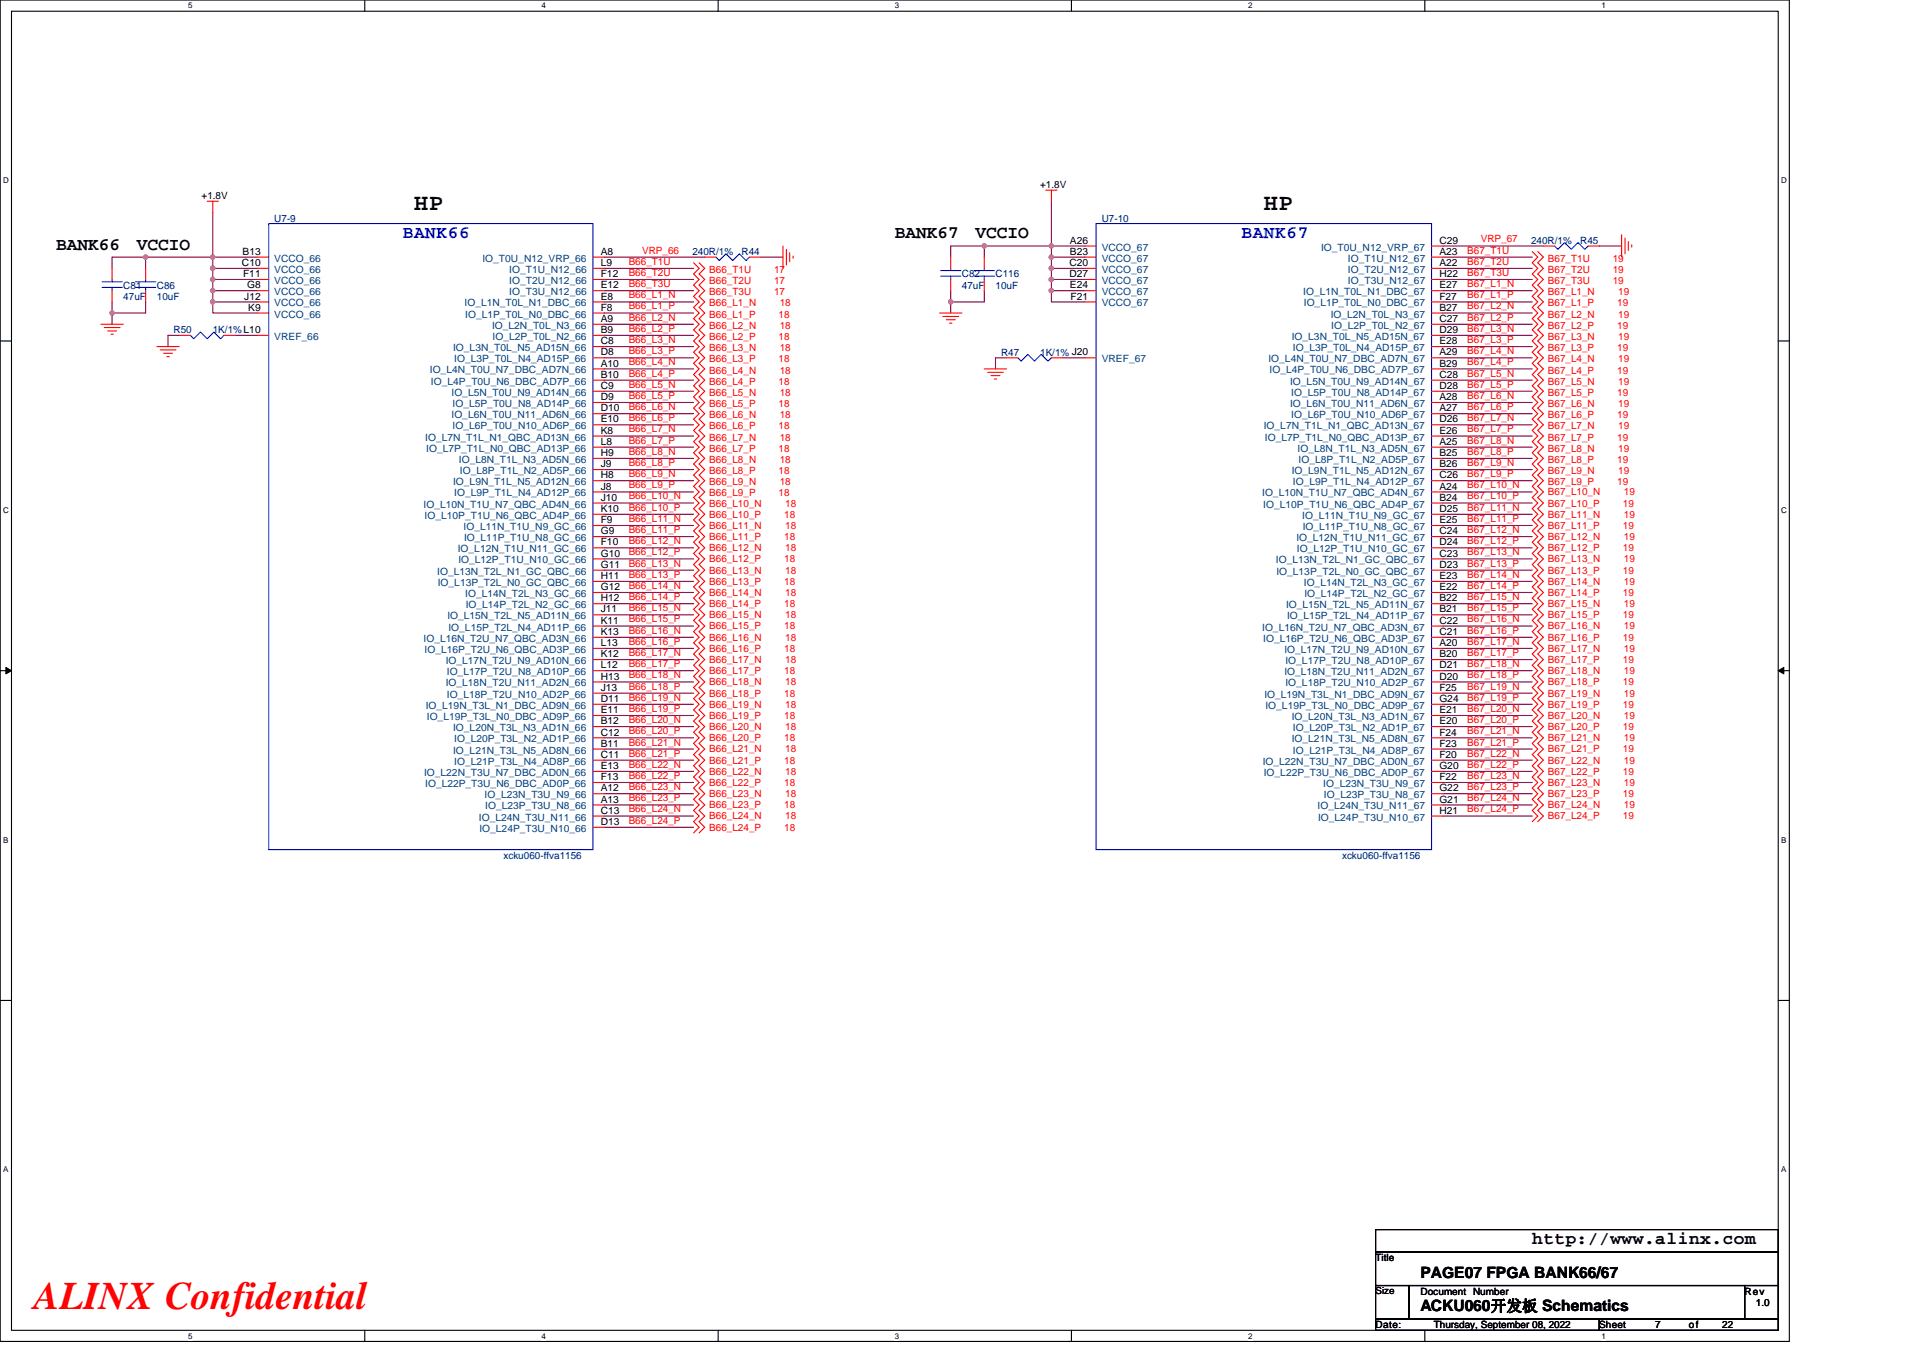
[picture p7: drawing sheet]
<svg xmlns="http://www.w3.org/2000/svg" width="297mm" height="210mm" viewBox="0 0 297 210" stroke-linecap="round" stroke-linejoin="round" font-family="sans-serif">
<defs><g id="words">
<text font-size="6" fill="#f00" x="5.2" y="202.3">ALINX Confidential</text>
<g font-size="3.6">
<text x="64" y="32.4">HP</text>
<text x="195.2" y="32.4">HP</text>
</g>
<g font-size="2.8">
<text x="8.7" y="38.6">BANK66</text>
<text x="21.1" y="38.6">VCCIO</text>
<text x="138.2" y="36.8">BANK67</text>
<text x="150.7" y="36.8">VCCIO</text>
<text x="236.7" y="192.3">http://www.alinx.com</text>
</g>
<g font-size="2.8" fill="#00f">
<text x="62.2" y="36.8">BANK66</text>
<text x="191.8" y="36.8">BANK67</text>
</g>
<g font-size="2.4">
<text x="219.4" y="197.4">PAGE07 FPGA BANK66/67</text>
<text x="219.4" y="202.6">ACKU060开发板 Schematics</text>
</g>
<g font-size="1.5">
<text x="160.7" y="29">+1.8V</text>
<text x="31.1" y="30.8">+1.8V</text>
<text x="37.4" y="41.1">C10</text>
<text x="37.5" y="39.4">B13</text>
<text x="92.8" y="41.1">L9</text>
<text x="92.8" y="39.4">A8</text>
<text x="165.2" y="41.1">C20</text>
<text x="165.3" y="37.7">A26</text>
<text x="165.3" y="39.4">B23</text>
<text x="222.3" y="39.4">A23</text>
<text x="222.3" y="41.1">A22</text>
<text x="222.3" y="37.7">C29</text>
<text x="37.5" y="42.8">F11</text>
<text x="37.7" y="46.3">J12</text>
<text x="38.2" y="44.6">G8</text>
<text x="92.8" y="42.8">F12</text>
<text x="92.8" y="44.6">E12</text>
<text x="92.8" y="46.3">E8</text>
<text x="165.2" y="42.8">D27</text>
<text x="165.3" y="44.6">E24</text>
<text x="165.4" y="46.3">F21</text>
<text x="222.3" y="46.3">F27</text>
<text x="222.3" y="42.8">H22</text>
<text x="222.3" y="44.6">E27</text>
<text x="38.4" y="48">K9</text>
<text x="92.8" y="48">F8</text>
<text x="92.8" y="53.2">C8</text>
<text x="92.8" y="49.7">A9</text>
<text x="92.8" y="51.5">B9</text>
<text x="222.3" y="49.7">C27</text>
<text x="222.3" y="51.5">D29</text>
<text x="222.3" y="48">B27</text>
<text x="222.3" y="53.2">E28</text>
<text x="92.8" y="56.6">A10</text>
<text x="92.8" y="54.9">D8</text>
<text x="92.8" y="58.4">B10</text>
<text x="222.3" y="58.4">C28</text>
<text x="222.3" y="54.9">A29</text>
<text x="222.3" y="56.6">B29</text>
<text x="92.8" y="60.1">C9</text>
<text x="92.8" y="63.6">D10</text>
<text x="92.8" y="61.8">D9</text>
<text x="92.8" y="65.3">E10</text>
<text x="222.3" y="61.8">A28</text>
<text x="222.3" y="60.1">D28</text>
<text x="222.3" y="63.6">A27</text>
<text x="222.3" y="65.3">D26</text>
<text x="92.8" y="67">K8</text>
<text x="92.8" y="70.5">H9</text>
<text x="92.8" y="68.7">L8</text>
<text x="222.3" y="68.7">A25</text>
<text x="222.3" y="67">E26</text>
<text x="222.3" y="70.5">B25</text>
<text x="92.8" y="77.4">J10</text>
<text x="92.8" y="73.9">H8</text>
<text x="92.8" y="75.6">J8</text>
<text x="92.8" y="72.2">J9</text>
<text x="222.3" y="72.2">B26</text>
<text x="222.3" y="75.6">A24</text>
<text x="222.3" y="77.4">B24</text>
<text x="222.3" y="73.9">C26</text>
<text x="92.8" y="79.1">K10</text>
<text x="92.8" y="80.8">F9</text>
<text x="92.8" y="82.6">G9</text>
<text x="222.3" y="79.1">D25</text>
<text x="222.3" y="82.6">C24</text>
<text x="222.3" y="80.8">E25</text>
<text x="92.8" y="89.5">H11</text>
<text x="92.8" y="84.3">F10</text>
<text x="92.8" y="86">G10</text>
<text x="92.8" y="87.7">G11</text>
<text x="222.3" y="89.5">E23</text>
<text x="222.3" y="87.7">D23</text>
<text x="222.3" y="84.3">D24</text>
<text x="222.3" y="86">C23</text>
<text x="92.8" y="91.2">G12</text>
<text x="92.8" y="92.9">H12</text>
<text x="92.8" y="94.6">J11</text>
<text x="222.3" y="91.2">E22</text>
<text x="222.3" y="92.9">B22</text>
<text x="222.3" y="94.6">B21</text>
<text x="92.8" y="101.6">K12</text>
<text x="92.8" y="98.1">K13</text>
<text x="92.8" y="96.4">K11</text>
<text x="92.8" y="99.8">L13</text>
<text x="222.3" y="99.8">A20</text>
<text x="222.3" y="96.4">C22</text>
<text x="222.3" y="98.1">C21</text>
<text x="222.3" y="101.6">B20</text>
<text x="92.8" y="105">H13</text>
<text x="92.8" y="103.3">L12</text>
<text x="92.8" y="106.7">J13</text>
<text x="222.3" y="103.3">D21</text>
<text x="222.3" y="105">D20</text>
<text x="222.3" y="106.7">F25</text>
<text x="92.8" y="111.9">B12</text>
<text x="92.8" y="108.5">D11</text>
<text x="92.8" y="113.6">C12</text>
<text x="92.8" y="110.2">E11</text>
<text x="222.3" y="110.2">E21</text>
<text x="222.3" y="113.6">F24</text>
<text x="222.3" y="111.9">E20</text>
<text x="222.3" y="108.5">G24</text>
<text x="92.8" y="118.8">E13</text>
<text x="92.8" y="115.4">B11</text>
<text x="92.8" y="117.1">C11</text>
<text x="222.3" y="117.1">F20</text>
<text x="222.3" y="118.8">G20</text>
<text x="222.3" y="115.4">F23</text>
<text x="92.8" y="125.7">C13</text>
<text x="92.8" y="122.3">A12</text>
<text x="92.8" y="124">A13</text>
<text x="92.8" y="120.5">F13</text>
<text x="222.3" y="124">G21</text>
<text x="222.3" y="125.7">H21</text>
<text x="222.3" y="120.5">F22</text>
<text x="222.3" y="122.3">G22</text>
<text x="92.8" y="127.5">D13</text>
<text x="212.5" y="194.9">Title</text>
<text x="212.5" y="200">Size</text>
<text x="219.4" y="200">Document Number</text>
<text x="269.5" y="200">Rev</text>
<text x="271.2" y="201.8">1.0</text>
<text x="212.5" y="205.2">Date:</text>
<text x="221.5" y="205.2">Thursday, September 08, 2022</text>
<text x="247" y="205.2">Sheet</text>
<text x="255.7" y="205.2">7</text>
<text x="260.9" y="205.2">of</text>
<text x="266" y="205.2">22</text>
</g>
<g font-size="1.5" fill="#000080">
<text x="42.4" y="34.2">U7-9</text>
<text x="170.2" y="34.2">U7-10</text>
<text x="107" y="39.4">240R/1%</text>
<text x="114.6" y="39.4">R44</text>
<text x="236.5" y="37.7">240R/1%</text>
<text x="244.1" y="37.7">R45</text>
<text x="19" y="44.6">C81</text>
<text x="19" y="46.3">47uF</text>
<text x="24.2" y="44.6">C86</text>
<text x="24.2" y="46.3">10uF</text>
<text x="148.6" y="42.9">C82</text>
<text x="148.6" y="44.6">47uF</text>
<text x="153.8" y="42.9">C116</text>
<text x="153.8" y="44.6">10uF</text>
<text x="26.8" y="51.5">R50</text>
<text x="32.9" y="51.5">1K/1%L10</text>
<text x="154.6" y="54.9">R47</text>
<text x="160.7" y="54.9">1K/1% J20</text>
<text x="77.8" y="132.7">xcku060-ffva1156</text>
<text x="207.3" y="132.7">xcku060-ffva1156</text>
</g>
<g font-size="1.5" fill="#004080">
<text x="42.4" y="40.4">VCCO_66</text>
<text x="74.5" y="40.4">IO_T0U_N12_VRP_66</text>
<text x="170.2" y="38.7">VCCO_67</text>
<text x="170.2" y="40.4">VCCO_67</text>
<text x="204.1" y="38.7">IO_T0U_N12_VRP_67</text>
<text x="208.2" y="40.4">IO_T1U_N12_67</text>
<text x="42.4" y="42.2">VCCO_66</text>
<text x="42.4" y="43.9">VCCO_66</text>
<text x="42.4" y="45.6">VCCO_66</text>
<text x="42.4" y="47.3">VCCO_66</text>
<text x="71.8" y="47.3">IO_L1N_T0L_N1_DBC_66</text>
<text x="78.7" y="42.2">IO_T1U_N12_66</text>
<text x="78.7" y="43.9">IO_T2U_N12_66</text>
<text x="78.7" y="45.6">IO_T3U_N12_66</text>
<text x="170.2" y="42.2">VCCO_67</text>
<text x="170.2" y="43.9">VCCO_67</text>
<text x="170.2" y="45.6">VCCO_67</text>
<text x="170.2" y="47.3">VCCO_67</text>
<text x="201.3" y="45.6">IO_L1N_T0L_N1_DBC_67</text>
<text x="201.4" y="47.3">IO_L1P_T0L_N0_DBC_67</text>
<text x="208.2" y="42.2">IO_T2U_N12_67</text>
<text x="208.2" y="43.9">IO_T3U_N12_67</text>
<text x="42.4" y="49.1">VCCO_66</text>
<text x="42.4" y="52.5">VREF_66</text>
<text x="71.9" y="49.1">IO_L1P_T0L_N0_DBC_66</text>
<text x="76" y="50.8">IO_L2N_T0L_N3_66</text>
<text x="76.1" y="52.5">IO_L2P_T0L_N2_66</text>
<text x="199.5" y="52.5">IO_L3N_T0L_N5_AD15N_67</text>
<text x="205.5" y="49.1">IO_L2N_T0L_N3_67</text>
<text x="205.6" y="50.8">IO_L2P_T0L_N2_67</text>
<text x="66.4" y="57.7">IO_L4N_T0U_N7_DBC_AD7N_66</text>
<text x="66.6" y="59.4">IO_L4P_T0U_N6_DBC_AD7P_66</text>
<text x="70" y="54.3">IO_L3N_T0L_N5_AD15N_66</text>
<text x="70.2" y="56">IO_L3P_T0L_N4_AD15P_66</text>
<text x="170.2" y="56">VREF_67</text>
<text x="195.9" y="56">IO_L4N_T0U_N7_DBC_AD7N_67</text>
<text x="196.1" y="57.7">IO_L4P_T0U_N6_DBC_AD7P_67</text>
<text x="199.3" y="59.4">IO_L5N_T0U_N9_AD14N_67</text>
<text x="199.7" y="54.3">IO_L3P_T0L_N4_AD15P_67</text>
<text x="69.7" y="61.2">IO_L5N_T0U_N9_AD14N_66</text>
<text x="69.7" y="64.6">IO_L6N_T0U_N11_AD6N_66</text>
<text x="69.9" y="62.9">IO_L5P_T0U_N8_AD14P_66</text>
<text x="199.3" y="62.9">IO_L6N_T0U_N11_AD6N_67</text>
<text x="199.5" y="61.2">IO_L5P_T0U_N8_AD14P_67</text>
<text x="199.5" y="64.6">IO_L6P_T0U_N10_AD6P_67</text>
<text x="65.7" y="68.1">IO_L7N_T1L_N1_QBC_AD13N_66</text>
<text x="65.8" y="69.8">IO_L7P_T1L_N0_QBC_AD13P_66</text>
<text x="69.9" y="66.3">IO_L6P_T0U_N10_AD6P_66</text>
<text x="70.9" y="71.5">IO_L8N_T1L_N3_AD5N_66</text>
<text x="195.2" y="66.3">IO_L7N_T1L_N1_QBC_AD13N_67</text>
<text x="195.4" y="68.1">IO_L7P_T1L_N0_QBC_AD13P_67</text>
<text x="200.4" y="69.8">IO_L8N_T1L_N3_AD5N_67</text>
<text x="200.6" y="71.5">IO_L8P_T1L_N2_AD5P_67</text>
<text x="70" y="75">IO_L9N_T1L_N5_AD12N_66</text>
<text x="70.2" y="76.7">IO_L9P_T1L_N4_AD12P_66</text>
<text x="71.1" y="73.3">IO_L8P_T1L_N2_AD5P_66</text>
<text x="195" y="76.7">IO_L10N_T1U_N7_QBC_AD4N_67</text>
<text x="199.5" y="73.3">IO_L9N_T1L_N5_AD12N_67</text>
<text x="199.7" y="75">IO_L9P_T1L_N4_AD12P_67</text>
<text x="65.4" y="78.4">IO_L10N_T1U_N7_QBC_AD4N_66</text>
<text x="65.6" y="80.2">IO_L10P_T1U_N6_QBC_AD4P_66</text>
<text x="71.6" y="81.9">IO_L11N_T1U_N9_GC_66</text>
<text x="71.7" y="83.6">IO_L11P_T1U_N8_GC_66</text>
<text x="195.1" y="78.4">IO_L10P_T1U_N6_QBC_AD4P_67</text>
<text x="200.3" y="83.6">IO_L12N_T1U_N11_GC_67</text>
<text x="201.1" y="80.2">IO_L11N_T1U_N9_GC_67</text>
<text x="201.2" y="81.9">IO_L11P_T1U_N8_GC_67</text>
<text x="67.5" y="88.8">IO_L13N_T2L_N1_GC_QBC_66</text>
<text x="70.7" y="85.3">IO_L12N_T1U_N11_GC_66</text>
<text x="70.8" y="87.1">IO_L12P_T1U_N10_GC_66</text>
<text x="197.1" y="87.1">IO_L13N_T2L_N1_GC_QBC_67</text>
<text x="197.2" y="88.8">IO_L13P_T2L_N0_GC_QBC_67</text>
<text x="200.3" y="85.3">IO_L12P_T1U_N10_GC_67</text>
<text x="67.6" y="90.5">IO_L13P_T2L_N0_GC_QBC_66</text>
<text x="69.1" y="95.7">IO_L15N_T2L_N5_AD11N_66</text>
<text x="71.9" y="92.2">IO_L14N_T2L_N3_GC_66</text>
<text x="71.9" y="94">IO_L14P_T2L_N2_GC_66</text>
<text x="198.6" y="94">IO_L15N_T2L_N5_AD11N_67</text>
<text x="198.8" y="95.7">IO_L15P_T2L_N4_AD11P_67</text>
<text x="201.4" y="90.5">IO_L14N_T2L_N3_GC_67</text>
<text x="201.5" y="92.2">IO_L14P_T2L_N2_GC_67</text>
<text x="65.4" y="99.2">IO_L16N_T2U_N7_QBC_AD3N_66</text>
<text x="65.6" y="100.9">IO_L16P_T2U_N6_QBC_AD3P_66</text>
<text x="69.3" y="97.4">IO_L15P_T2L_N4_AD11P_66</text>
<text x="195" y="97.4">IO_L16N_T2U_N7_QBC_AD3N_67</text>
<text x="195.1" y="99.2">IO_L16P_T2U_N6_QBC_AD3P_67</text>
<text x="198.4" y="100.9">IO_L17N_T2U_N9_AD10N_67</text>
<text x="68.9" y="102.6">IO_L17N_T2U_N9_AD10N_66</text>
<text x="68.9" y="106.1">IO_L18N_T2U_N11_AD2N_66</text>
<text x="69" y="104.3">IO_L17P_T2U_N8_AD10P_66</text>
<text x="69" y="107.8">IO_L18P_T2U_N10_AD2P_66</text>
<text x="195.3" y="107.8">IO_L19N_T3L_N1_DBC_AD9N_67</text>
<text x="198.4" y="104.3">IO_L18N_T2U_N11_AD2N_67</text>
<text x="198.6" y="102.6">IO_L17P_T2U_N8_AD10P_67</text>
<text x="198.6" y="106.1">IO_L18P_T2U_N10_AD2P_67</text>
<text x="65.8" y="109.5">IO_L19N_T3L_N1_DBC_AD9N_66</text>
<text x="65.9" y="111.3">IO_L19P_T3L_N0_DBC_AD9P_66</text>
<text x="70" y="113">IO_L20N_T3L_N3_AD1N_66</text>
<text x="195.5" y="109.5">IO_L19P_T3L_N0_DBC_AD9P_67</text>
<text x="199.5" y="111.3">IO_L20N_T3L_N3_AD1N_67</text>
<text x="199.7" y="113">IO_L20P_T3L_N2_AD1P_67</text>
<text x="65.5" y="119.9">IO_L22N_T3U_N7_DBC_AD0N_66</text>
<text x="70" y="116.4">IO_L21N_T3L_N5_AD8N_66</text>
<text x="70.2" y="114.7">IO_L20P_T3L_N2_AD1P_66</text>
<text x="70.2" y="118.2">IO_L21P_T3L_N4_AD8P_66</text>
<text x="195" y="118.2">IO_L22N_T3U_N7_DBC_AD0N_67</text>
<text x="195.2" y="119.9">IO_L22P_T3U_N6_DBC_AD0P_67</text>
<text x="199.5" y="114.7">IO_L21N_T3L_N5_AD8N_67</text>
<text x="199.7" y="116.4">IO_L21P_T3L_N4_AD8P_67</text>
<text x="65.7" y="121.6">IO_L22P_T3U_N6_DBC_AD0P_66</text>
<text x="74.9" y="123.3">IO_L23N_T3U_N9_66</text>
<text x="74.9" y="125.1">IO_L23P_T3U_N8_66</text>
<text x="203.5" y="125.1">IO_L24N_T3U_N11_67</text>
<text x="204.4" y="121.6">IO_L23N_T3U_N9_67</text>
<text x="204.5" y="123.3">IO_L23P_T3U_N8_67</text>
<text x="74" y="126.8">IO_L24N_T3U_N11_66</text>
<text x="74.1" y="128.5">IO_L24P_T3U_N10_66</text>
<text x="203.6" y="126.8">IO_L24P_T3U_N10_67</text>
</g>
<g font-size="1.5" fill="#f00">
<text x="97.1" y="40.9">B66_T1U</text>
<text x="99.2" y="39.2">VRP_66</text>
<text x="226.6" y="40.9">B67_T2U</text>
<text x="226.6" y="39.2">B67_T1U</text>
<text x="228.7" y="37.5">VRP_67</text>
<text x="239.1" y="40.4">B67_T1U</text>
<text x="249.1" y="40.4">19</text>
<text x="97.1" y="47.8">B66_L1_P</text>
<text x="97.1" y="46.1">B66_L1_N</text>
<text x="97.1" y="42.6">B66_T2U</text>
<text x="97.1" y="44.4">B66_T3U</text>
<text x="109.6" y="47.3">B66_L1_N</text>
<text x="109.6" y="43.9">B66_T2U</text>
<text x="109.6" y="42.2">B66_T1U</text>
<text x="109.6" y="45.6">B66_T3U</text>
<text x="119.6" y="43.9">17</text>
<text x="119.6" y="42.2">17</text>
<text x="119.6" y="45.6">17</text>
<text x="120.4" y="47.3">18</text>
<text x="226.6" y="46.1">B67_L1_P</text>
<text x="226.6" y="47.8">B67_L2_N</text>
<text x="226.6" y="44.4">B67_L1_N</text>
<text x="226.6" y="42.6">B67_T3U</text>
<text x="239.1" y="47.3">B67_L1_P</text>
<text x="239.1" y="45.6">B67_L1_N</text>
<text x="239.1" y="42.2">B67_T2U</text>
<text x="239.1" y="43.9">B67_T3U</text>
<text x="249.1" y="42.2">19</text>
<text x="249.1" y="43.9">19</text>
<text x="249.8" y="47.3">19</text>
<text x="250" y="45.6">19</text>
<text x="97.1" y="51.3">B66_L2_P</text>
<text x="97.1" y="49.6">B66_L2_N</text>
<text x="97.1" y="53">B66_L3_N</text>
<text x="109.6" y="52.5">B66_L2_P</text>
<text x="109.6" y="49.1">B66_L1_P</text>
<text x="109.6" y="50.8">B66_L2_N</text>
<text x="120.3" y="52.5">18</text>
<text x="120.3" y="49.1">18</text>
<text x="120.4" y="50.8">18</text>
<text x="226.6" y="49.6">B67_L2_P</text>
<text x="226.6" y="53">B67_L3_P</text>
<text x="226.6" y="51.3">B67_L3_N</text>
<text x="239.1" y="50.8">B67_L2_P</text>
<text x="239.1" y="52.5">B67_L3_N</text>
<text x="239.1" y="49.1">B67_L2_N</text>
<text x="249.8" y="50.8">19</text>
<text x="250" y="52.5">19</text>
<text x="250" y="49.1">19</text>
<text x="97.1" y="54.7">B66_L3_P</text>
<text x="97.1" y="58.2">B66_L4_P</text>
<text x="97.1" y="56.5">B66_L4_N</text>
<text x="97.1" y="59.9">B66_L5_N</text>
<text x="109.6" y="59.4">B66_L4_P</text>
<text x="109.6" y="56">B66_L3_P</text>
<text x="109.6" y="54.3">B66_L3_N</text>
<text x="109.6" y="57.7">B66_L4_N</text>
<text x="120.3" y="59.4">18</text>
<text x="120.3" y="56">18</text>
<text x="120.4" y="54.3">18</text>
<text x="120.4" y="57.7">18</text>
<text x="226.6" y="56.5">B67_L4_P</text>
<text x="226.6" y="59.9">B67_L5_P</text>
<text x="226.6" y="54.7">B67_L4_N</text>
<text x="226.6" y="58.2">B67_L5_N</text>
<text x="239.1" y="57.7">B67_L4_P</text>
<text x="239.1" y="54.3">B67_L3_P</text>
<text x="239.1" y="59.4">B67_L5_N</text>
<text x="239.1" y="56">B67_L4_N</text>
<text x="249.8" y="57.7">19</text>
<text x="249.8" y="54.3">19</text>
<text x="250" y="59.4">19</text>
<text x="250" y="56">19</text>
<text x="97.1" y="61.6">B66_L5_P</text>
<text x="97.1" y="65.1">B66_L6_P</text>
<text x="97.1" y="63.4">B66_L6_N</text>
<text x="109.6" y="61.2">B66_L5_N</text>
<text x="109.6" y="64.6">B66_L6_N</text>
<text x="109.6" y="62.9">B66_L5_P</text>
<text x="120.3" y="62.9">18</text>
<text x="120.4" y="61.2">18</text>
<text x="120.4" y="64.6">18</text>
<text x="226.6" y="63.4">B67_L6_P</text>
<text x="226.6" y="61.6">B67_L6_N</text>
<text x="226.6" y="65.1">B67_L7_N</text>
<text x="239.1" y="64.6">B67_L6_P</text>
<text x="239.1" y="62.9">B67_L6_N</text>
<text x="239.1" y="61.2">B67_L5_P</text>
<text x="249.8" y="64.6">19</text>
<text x="249.8" y="61.2">19</text>
<text x="250" y="62.9">19</text>
<text x="97.1" y="68.5">B66_L7_P</text>
<text x="97.1" y="66.8">B66_L7_N</text>
<text x="97.1" y="70.3">B66_L8_N</text>
<text x="109.6" y="66.4">B66_L6_P</text>
<text x="109.6" y="69.8">B66_L7_P</text>
<text x="109.6" y="68.1">B66_L7_N</text>
<text x="109.6" y="71.5">B66_L8_N</text>
<text x="120.3" y="66.4">18</text>
<text x="120.3" y="69.8">18</text>
<text x="120.4" y="68.1">18</text>
<text x="120.4" y="71.5">18</text>
<text x="226.6" y="66.8">B67_L7_P</text>
<text x="226.6" y="70.3">B67_L8_P</text>
<text x="226.6" y="68.5">B67_L8_N</text>
<text x="239.1" y="71.5">B67_L8_P</text>
<text x="239.1" y="68.1">B67_L7_P</text>
<text x="239.1" y="66.4">B67_L7_N</text>
<text x="239.1" y="69.8">B67_L8_N</text>
<text x="249.8" y="71.5">19</text>
<text x="249.8" y="68.1">19</text>
<text x="250" y="66.4">19</text>
<text x="250" y="69.8">19</text>
<text x="97.1" y="72">B66_L8_P</text>
<text x="97.1" y="75.5">B66_L9_P</text>
<text x="97.1" y="73.7">B66_L9_N</text>
<text x="97.1" y="77.2">B66_L10_N</text>
<text x="109.6" y="73.3">B66_L8_P</text>
<text x="109.6" y="76.7">B66_L9_P</text>
<text x="109.6" y="75">B66_L9_N</text>
<text x="120.3" y="73.3">18</text>
<text x="120.3" y="76.7">18</text>
<text x="120.4" y="75">18</text>
<text x="226.6" y="73.7">B67_L9_P</text>
<text x="226.6" y="77.2">B67_L10_P</text>
<text x="226.6" y="72">B67_L9_N</text>
<text x="226.6" y="75.5">B67_L10_N</text>
<text x="239.1" y="75">B67_L9_P</text>
<text x="239.1" y="73.3">B67_L9_N</text>
<text x="239.1" y="76.5">B67_L10_N</text>
<text x="249.8" y="75">19</text>
<text x="250" y="73.3">19</text>
<text x="250.8" y="76.5">19</text>
<text x="97.1" y="78.9">B66_L10_P</text>
<text x="97.1" y="82.4">B66_L11_P</text>
<text x="97.1" y="80.6">B66_L11_N</text>
<text x="109.6" y="83.4">B66_L11_P</text>
<text x="109.6" y="80">B66_L10_P</text>
<text x="109.6" y="81.7">B66_L11_N</text>
<text x="109.6" y="78.3">B66_L10_N</text>
<text x="121.1" y="83.4">18</text>
<text x="121.1" y="80">18</text>
<text x="121.3" y="81.7">18</text>
<text x="121.3" y="78.3">18</text>
<text x="226.6" y="80.6">B67_L11_P</text>
<text x="226.6" y="78.9">B67_L11_N</text>
<text x="226.6" y="82.4">B67_L12_N</text>
<text x="239.1" y="81.7">B67_L11_P</text>
<text x="239.1" y="78.3">B67_L10_P</text>
<text x="239.1" y="80">B67_L11_N</text>
<text x="239.1" y="83.4">B67_L12_N</text>
<text x="250.7" y="81.7">19</text>
<text x="250.7" y="78.3">19</text>
<text x="250.8" y="80">19</text>
<text x="250.8" y="83.4">19</text>
<text x="97.1" y="85.8">B66_L12_P</text>
<text x="97.1" y="84.1">B66_L12_N</text>
<text x="97.1" y="89.3">B66_L13_P</text>
<text x="97.1" y="87.5">B66_L13_N</text>
<text x="109.6" y="86.9">B66_L12_P</text>
<text x="109.6" y="85.2">B66_L12_N</text>
<text x="109.6" y="88.6">B66_L13_N</text>
<text x="121.1" y="86.9">18</text>
<text x="121.3" y="85.2">18</text>
<text x="121.3" y="88.6">18</text>
<text x="226.6" y="84.1">B67_L12_P</text>
<text x="226.6" y="87.5">B67_L13_P</text>
<text x="226.6" y="85.8">B67_L13_N</text>
<text x="226.6" y="89.3">B67_L14_N</text>
<text x="239.1" y="85.2">B67_L12_P</text>
<text x="239.1" y="88.6">B67_L13_P</text>
<text x="239.1" y="86.9">B67_L13_N</text>
<text x="250.7" y="85.2">19</text>
<text x="250.7" y="88.6">19</text>
<text x="250.8" y="86.9">19</text>
<text x="97.1" y="92.7">B66_L14_P</text>
<text x="97.1" y="91">B66_L14_N</text>
<text x="97.1" y="94.4">B66_L15_N</text>
<text x="109.6" y="90.4">B66_L13_P</text>
<text x="109.6" y="92.1">B66_L14_N</text>
<text x="109.6" y="93.8">B66_L14_P</text>
<text x="109.6" y="95.5">B66_L15_N</text>
<text x="121.1" y="90.4">18</text>
<text x="121.1" y="93.8">18</text>
<text x="121.3" y="92.1">18</text>
<text x="121.3" y="95.5">18</text>
<text x="226.6" y="91">B67_L14_P</text>
<text x="226.6" y="94.4">B67_L15_P</text>
<text x="226.6" y="92.7">B67_L15_N</text>
<text x="239.1" y="90.4">B67_L14_N</text>
<text x="239.1" y="92.1">B67_L14_P</text>
<text x="239.1" y="93.8">B67_L15_N</text>
<text x="239.1" y="95.5">B67_L15_P</text>
<text x="250.7" y="92.1">19</text>
<text x="250.7" y="95.5">19</text>
<text x="250.8" y="90.4">19</text>
<text x="250.8" y="93.8">19</text>
<text x="97.1" y="96.2">B66_L15_P</text>
<text x="97.1" y="99.6">B66_L16_P</text>
<text x="97.1" y="97.9">B66_L16_N</text>
<text x="97.1" y="101.4">B66_L17_N</text>
<text x="109.6" y="100.7">B66_L16_P</text>
<text x="109.6" y="97.3">B66_L15_P</text>
<text x="109.6" y="99">B66_L16_N</text>
<text x="121.1" y="100.7">18</text>
<text x="121.1" y="97.3">18</text>
<text x="121.3" y="99">18</text>
<text x="226.6" y="97.9">B67_L16_P</text>
<text x="226.6" y="101.4">B67_L17_P</text>
<text x="226.6" y="96.2">B67_L16_N</text>
<text x="226.6" y="99.6">B67_L17_N</text>
<text x="239.1" y="99">B67_L16_P</text>
<text x="239.1" y="100.7">B67_L17_N</text>
<text x="239.1" y="97.3">B67_L16_N</text>
<text x="250.7" y="99">19</text>
<text x="250.8" y="100.7">19</text>
<text x="250.8" y="97.3">19</text>
<text x="97.1" y="103.1">B66_L17_P</text>
<text x="97.1" y="106.6">B66_L18_P</text>
<text x="97.1" y="104.8">B66_L18_N</text>
<text x="109.6" y="102.4">B66_L17_N</text>
<text x="109.6" y="104.2">B66_L17_P</text>
<text x="109.6" y="105.9">B66_L18_N</text>
<text x="109.6" y="107.6">B66_L18_P</text>
<text x="121.1" y="104.2">18</text>
<text x="121.1" y="107.6">18</text>
<text x="121.3" y="102.4">18</text>
<text x="121.3" y="105.9">18</text>
<text x="226.6" y="104.8">B67_L18_P</text>
<text x="226.6" y="103.1">B67_L18_N</text>
<text x="226.6" y="106.6">B67_L19_N</text>
<text x="239.1" y="102.4">B67_L17_P</text>
<text x="239.1" y="104.2">B67_L18_N</text>
<text x="239.1" y="105.9">B67_L18_P</text>
<text x="239.1" y="107.6">B67_L19_N</text>
<text x="250.7" y="102.4">19</text>
<text x="250.7" y="105.9">19</text>
<text x="250.8" y="104.2">19</text>
<text x="250.8" y="107.6">19</text>
<text x="97.1" y="110">B66_L19_P</text>
<text x="97.1" y="113.5">B66_L20_P</text>
<text x="97.1" y="108.3">B66_L19_N</text>
<text x="97.1" y="111.7">B66_L20_N</text>
<text x="109.6" y="111.1">B66_L19_P</text>
<text x="109.6" y="112.8">B66_L20_N</text>
<text x="109.6" y="109.3">B66_L19_N</text>
<text x="121.1" y="111.1">18</text>
<text x="121.3" y="112.8">18</text>
<text x="121.3" y="109.3">18</text>
<text x="226.6" y="108.3">B67_L19_P</text>
<text x="226.6" y="111.7">B67_L20_P</text>
<text x="226.6" y="110">B67_L20_N</text>
<text x="226.6" y="113.5">B67_L21_N</text>
<text x="239.1" y="109.3">B67_L19_P</text>
<text x="239.1" y="111.1">B67_L20_N</text>
<text x="239.1" y="112.8">B67_L20_P</text>
<text x="250.7" y="109.3">19</text>
<text x="250.7" y="112.8">19</text>
<text x="250.8" y="111.1">19</text>
<text x="97.1" y="116.9">B66_L21_P</text>
<text x="97.1" y="115.2">B66_L21_N</text>
<text x="97.1" y="118.6">B66_L22_N</text>
<text x="109.6" y="116.3">B66_L21_N</text>
<text x="109.6" y="114.5">B66_L20_P</text>
<text x="109.6" y="119.7">B66_L22_N</text>
<text x="109.6" y="118">B66_L21_P</text>
<text x="121.1" y="114.5">18</text>
<text x="121.1" y="118">18</text>
<text x="121.3" y="116.3">18</text>
<text x="121.3" y="119.7">18</text>
<text x="226.6" y="115.2">B67_L21_P</text>
<text x="226.6" y="118.6">B67_L22_P</text>
<text x="226.6" y="116.9">B67_L22_N</text>
<text x="239.1" y="114.5">B67_L21_N</text>
<text x="239.1" y="119.7">B67_L22_P</text>
<text x="239.1" y="118">B67_L22_N</text>
<text x="239.1" y="116.3">B67_L21_P</text>
<text x="250.7" y="119.7">19</text>
<text x="250.7" y="116.3">19</text>
<text x="250.8" y="114.5">19</text>
<text x="250.8" y="118">19</text>
<text x="97.1" y="120.4">B66_L22_P</text>
<text x="97.1" y="123.8">B66_L23_P</text>
<text x="97.1" y="122.1">B66_L23_N</text>
<text x="97.1" y="125.5">B66_L24_N</text>
<text x="109.6" y="121.5">B66_L22_P</text>
<text x="109.6" y="124.9">B66_L23_P</text>
<text x="109.6" y="123.2">B66_L23_N</text>
<text x="121.1" y="121.5">18</text>
<text x="121.1" y="124.9">18</text>
<text x="121.3" y="123.2">18</text>
<text x="226.6" y="122.1">B67_L23_P</text>
<text x="226.6" y="125.5">B67_L24_P</text>
<text x="226.6" y="120.4">B67_L23_N</text>
<text x="226.6" y="123.8">B67_L24_N</text>
<text x="239.1" y="124.9">B67_L24_N</text>
<text x="239.1" y="123.2">B67_L23_P</text>
<text x="239.1" y="121.5">B67_L23_N</text>
<text x="250.7" y="123.2">19</text>
<text x="250.8" y="124.9">19</text>
<text x="250.8" y="121.5">19</text>
<text x="97.1" y="127.3">B66_L24_P</text>
<text x="109.6" y="126.6">B66_L24_N</text>
<text x="109.6" y="128.4">B66_L24_P</text>
<text x="121.1" y="128.4">18</text>
<text x="121.3" y="126.6">18</text>
<text x="239.1" y="126.6">B67_L24_P</text>
<text x="250.7" y="126.6">19</text>
</g>
<g font-size="1.2">
<text x="29.1" y="1.3">5</text>
<text x="83.6" y="1.3">4</text>
<text x="138.2" y="1.3">3</text>
<text x="192.8" y="1.3">2</text>
<text x="247.4" y="1.3">1</text>
<text x=".5" y="28.3">D</text>
<text x="275.1" y="28.3">D</text>
<text x=".5" y="79.2">C</text>
<text x="275.1" y="79.2">C</text>
<text x=".5" y="130.2">B</text>
<text x="275.1" y="130.2">B</text>
<text x=".5" y="181.1">A</text>
<text x="275.1" y="181.1">A</text>
<text x="29.1" y="206.8">5</text>
<text x="83.6" y="206.8">4</text>
<text x="138.2" y="206.8">3</text>
<text x="192.8" y="206.8">2</text>
<text x="247.4" y="206.8">1</text>
</g>
</g></defs>
<path d="M0 0h276.4v207.3h-276.4zM1.8 1.7h272.9v203.8h-272.9z" fill="none" stroke="#000" stroke-width=".17"/>
<g fill="#fff">
<path d="M29.1 .2h.6v1.4h-.6z"/>
<path d="M29.1 205.7h.6v1.4h-.6z"/>
</g>
<path d="M56.3 0v1.7M56.3 205.5v1.8" fill="none" stroke="#000" stroke-width=".17"/>
<g fill="#fff">
<path d="M83.6 .2h.7v1.4h-.7z"/>
<path d="M83.6 205.7h.7v1.4h-.7z"/>
</g>
<path d="M110.9 0v1.7M110.9 205.5v1.8" fill="none" stroke="#000" stroke-width=".17"/>
<g fill="#fff">
<path d="M138.2 .2h.7v1.4h-.7z"/>
<path d="M138.2 205.7h.7v1.4h-.7z"/>
</g>
<path d="M165.5 0v1.7M165.5 205.5v1.8" fill="none" stroke="#000" stroke-width=".17"/>
<g fill="#fff">
<path d="M192.8 .2h.6v1.4h-.6z"/>
<path d="M192.8 205.7h.6v1.4h-.6z"/>
</g>
<path d="M220.1 0v1.7M220.1 205.5v1.8" fill="none" stroke="#000" stroke-width=".17"/>
<g fill="#fff">
<path d="M247.4 .2h.6v1.4h-.6z"/>
<path d="M247.4 205.7h.6v1.4h-.6z"/>
<path d="M.5 27.2h.8v1.4h-.8z"/>
<path d="M275.1 27.2h.9v1.4h-.9z"/>
<path d="M.5 78.1h.8v1.4h-.8z"/>
<path d="M275.1 78.1h.9v1.4h-.9z"/>
</g>
<path d="M0 52.7h1.8M274.7 52.7h1.7" fill="none" stroke="#000" stroke-width=".17"/>
<g fill="#fff">
<path d="M.5 129.1h.8v1.4h-.8z"/>
<path d="M275.1 129.1h.8v1.4h-.8z"/>
</g>
<path d="M0 103.6h1.8M274.7 103.6h1.7" fill="none" stroke="#000" stroke-width=".17"/>
<path d="M.9 103.1l.9 .5-.9 .5zM274.7 103.6l.8-.5v1z" fill="#000" stroke="#000" stroke-width=".15"/>
<g fill="#fff">
<path d="M.5 180h.8v1.4h-.8z"/>
<path d="M275.1 180h.8v1.4h-.8z"/>
</g>
<path d="M0 154.6h1.8M274.7 154.6h1.7M212.5 190h62.2v3.5h-62.2zM212.5 193.5h62.2v5.1h-62.2zM212.5 198.6h5.2v5.2h-5.2zM217.7 198.6h51.8v5.2h-51.8zM269.5 198.6h5.2v5.2h-5.2zM212.5 203.8h34.5v1.7h-34.5zM247 203.8h27.7v1.7h-27.7z" fill="none" stroke="#000" stroke-width=".17"/>
<g fill="none" stroke="#800040" stroke-width=".17">
<path d="M22.5 39.7h10.4M22.5 39.7h-5.2v1.8M22.5 39.7v1.8M32.9 39.7h6.9M32.9 39.7v1.8M32.9 32.8v6.9M93.3 39.7h15.6M117.5 39.7h3.4M152 38h-5.1v1.7M152 38v1.7M162.4 31.1v6.9h-10.4M167.6 39.7h-5.2v1.8"/>
<path d="M167.6 38h-5.2v1.7M222.9 39.7h13.8M222.9 38h15.5M247 38h3.5M17.3 46.7v1.7M17.3 48.4v1.7M22.5 46.7v1.7h-5.2M27.7 51.8h-1.8v1.8M32.9 46.7v1.7h6.9M32.9 46.7h6.9M32.9 44.9h6.9M32.9 43.2h6.9"/>
<path d="M32.9 41.5h6.9M32.9 44.9v1.8M32.9 43.2v1.7M32.9 41.5v1.7M36.3 51.8h3.5M93.3 48.4h13.8M93.3 51.8h13.8M93.3 55.3h13.8M93.3 58.7h13.8M93.3 50.1h13.8M93.3 53.6h13.8M93.3 57h13.8"/>
<path d="M93.3 46.7h13.8M93.3 43.2h13.8M93.3 44.9h13.8M93.3 41.5h13.8M146.9 44.9v1.8M146.9 46.7v1.7M152 44.9v1.8h-5.1M155.5 55.3h-1.7v1.7M162.4 43.2v1.7M162.4 43.2h5.2M162.4 41.5v1.7M162.4 41.5h5.2"/>
<path d="M164.1 55.3h3.5M167.6 44.9h-5.2v1.8h5.2M222.9 46.7h13.8M222.9 50.1h13.8M222.9 53.6h13.8M222.9 57h13.8M222.9 48.4h13.8M222.9 51.8h13.8M222.9 55.3h13.8M222.9 58.7h13.8M222.9 44.9h13.8M222.9 41.5h13.8"/>
<path d="M222.9 43.2h13.8M93.3 62.2h13.8M93.3 65.6h13.8M93.3 60.5h13.8M93.3 63.9h13.8M93.3 69.1h13.8M93.3 72.6h13.8M93.3 76h13.8M93.3 79.5h13.8M93.3 67.4h13.8M93.3 70.8h13.8M93.3 74.3h13.8"/>
<path d="M93.3 77.7h13.8M222.9 60.5h13.8M222.9 63.9h13.8M222.9 62.2h13.8M222.9 67.4h13.8M222.9 70.8h13.8M222.9 74.3h13.8M222.9 77.7h13.8M222.9 65.6h13.8M222.9 69.1h13.8M222.9 72.6h13.8M222.9 76h13.8"/>
<path d="M222.9 79.5h13.8M93.3 89.8h13.8M93.3 93.3h13.8M93.3 96.7h13.8M93.3 88.1h13.8M93.3 91.5h13.8M93.3 95h13.8M93.3 98.5h13.8M93.3 82.9h13.8M93.3 86.4h13.8M93.3 81.2h13.8M93.3 84.6h13.8"/>
<path d="M222.9 81.2h13.8M222.9 84.6h13.8M222.9 82.9h13.8M222.9 88.1h13.8M222.9 91.5h13.8M222.9 95h13.8M222.9 98.5h13.8M222.9 86.4h13.8M222.9 89.8h13.8M222.9 93.3h13.8M222.9 96.7h13.8M93.3 100.2h13.8"/>
<path d="M93.3 103.6h13.8M93.3 107.1h13.8M93.3 101.9h13.8M93.3 105.4h13.8M93.3 110.6h13.8M93.3 114h13.8M93.3 117.5h13.8M93.3 108.8h13.8M93.3 112.3h13.8M93.3 115.7h13.8M93.3 119.2h13.8M222.9 101.9h13.8"/>
<path d="M222.9 105.4h13.8M222.9 100.2h13.8M222.9 103.6h13.8M222.9 108.8h13.8M222.9 112.3h13.8M222.9 115.7h13.8M222.9 119.2h13.8M222.9 107.1h13.8M222.9 110.6h13.8M222.9 114h13.8M222.9 117.5h13.8M93.3 120.9h13.8"/>
<path d="M93.3 124.4h13.8M93.3 127.8h13.8M93.3 122.6h13.8M93.3 126.1h13.8M222.9 122.6h13.8M222.9 126.1h13.8M222.9 120.9h13.8M222.9 124.4h13.8"/>
</g>
<g fill="#f0f" stroke="#f0f" stroke-width=".17">
<circle cx="17.3" cy="48.4" r=".34"/>
<circle cx="22.5" cy="39.7" r=".34"/>
<circle cx="32.8" cy="46.6" r=".34"/>
<circle cx="32.9" cy="44.9" r=".33"/>
<circle cx="32.8" cy="43.2" r=".34"/>
<circle cx="32.8" cy="41.4" r=".34"/>
<circle cx="32.8" cy="39.7" r=".34"/>
<circle cx="146.9" cy="46.6" r=".34"/>
<circle cx="152" cy="38" r=".34"/>
<circle cx="162.4" cy="44.9" r=".33"/>
<circle cx="162.4" cy="43.2" r=".34"/>
<circle cx="162.4" cy="41.4" r=".34"/>
<circle cx="162.4" cy="39.7" r=".34"/>
<circle cx="162.4" cy="38" r=".34"/>
</g>
<g fill="none" stroke="#f00" stroke-width=".17">
<path d="M32 31.1h1.7M32.9 31.1v1.7M39.8 39.7h1.7M91.6 39.7h1.7M108.9 39.7h1.7M115.8 39.7h1.7M120.9 38v3.5M121.5 38.5v2.4M122 39.1v1.3M122.5 39.6v.3M146.9 39.7v1.8M152 39.7v1.8"/>
<path d="M161.5 29.4h1.8M162.4 29.4v1.7M167.6 38h1.7M167.6 39.7h1.7M221.1 38h1.8M221.1 39.7h1.8M236.7 38.9l.8 .8-.8 .9 .8 .9-.8 .8 .8 .9-.8 .8 .8 .9-.8 .9 .8 .9-.8 .8 .8 .9-.8 .8 .8 .9-.8 .9 .8 .8-.8 .9 .8 .9-.8 .8 .8 .9-.8 .8 .8 .9-.8 .9 .8 .8-.8 .9 .8 .9-.8 .8 .8 .9-.8 .9 .8 .8-.8 .9 .8 .8-.8 .9 .8 .9-.8 .8 .8 .9-.8 .9 .8 .8-.8 .9 .8 .9-.8 .8 .8 .9-.8 .8 .8 .9-.8 .9 .8 .8-.8 .9 .8 .9-.8 .8 .8 .9-.8 .8 .8 .9-.8 .9 .8 .8-.8 .9 .8 .9-.8 .8 .8 .9-.8 .9 .8 .8-.8 .9 .8 .8-.8 .9 .8 .9-.8 .8 .8 .9-.8 .9 .8 .8-.8 .9 .8 .9-.8 .8 .8 .9-.8 .8 .8 .9-.8 .9 .8 .8-.8 .9 .8 .9-.8 .8 .8 .9-.8 .9 .8 .8-.8 .9 .8 .9-.8 .8 .8 .9-.8 .8 .8 .9-.8 .9 .8 .8-.8 .9 .8 .9-.8 .8 .8 .9-.8 .9 .8 .8-.8 .9 .8 .8-.8 .9 .8 .9-.8 .8 .8 .9-.8 .9M237.5 38.9l.9 .8-.9 .9 .9 .9-.9 .8 .9 .9-.9 .8 .9 .9-.9 .9 .9 .9-.9 .8 .9 .9-.9 .8 .9 .9-.9 .9 .9 .8-.9 .9 .9 .9-.9 .8 .9 .9-.9 .8 .9 .9-.9 .9 .9 .8-.9 .9 .9 .9-.9 .8 .9 .9-.9 .9 .9 .8-.9 .9 .9 .8-.9 .9 .9 .9-.9 .8 .9 .9-.9 .9 .9 .8-.9 .9 .9 .9-.9 .8 .9 .9-.9 .8 .9 .9-.9 .9 .9 .8-.9 .9 .9 .9-.9 .8 .9 .9-.9 .8 .9 .9-.9 .9 .9 .8-.9 .9 .9 .9-.9 .8 .9 .9-.9 .9 .9 .8-.9 .9 .9 .8-.9 .9 .9 .9-.9 .8 .9 .9-.9 .9 .9 .8-.9 .9 .9 .9-.9 .8 .9 .9-.9 .8 .9 .9-.9 .9 .9 .8-.9 .9 .9 .9-.9 .8 .9 .9-.9 .9 .9 .8-.9 .9 .9 .9-.9 .8 .9 .9-.9 .8 .9 .9-.9 .9 .9 .8-.9 .9 .9 .9-.9 .8 .9 .9-.9 .9 .9 .8-.9 .9 .9 .8-.9 .9 .9 .9-.9 .8 .9 .9-.9 .9M238.4 38h1.7M245.3 38h1.7M250.5 36.3v3.4M251 36.8v2.4"/>
<path d="M251.5 37.3v1.4M252 37.8v.4M15.6 50.1h3.4M16.1 50.6h2.4M16.6 51.1h1.4M17.1 51.6h.4M17.3 41.5v1.7M17.3 44.9v1.8M22.5 41.5v1.7M22.5 44.9v1.8M24.2 53.6h3.5M24.7 54.1h2.5"/>
<path d="M25.3 54.6h1.3M25.8 55.1h.3M27.7 51.8h1.7M34.6 51.8h1.7M39.8 41.5h1.7M39.8 43.2h1.7M39.8 44.9h1.7M39.8 46.7h1.7M39.8 48.4h1.7M39.8 51.8h1.7M91.6 41.5h1.7M91.6 43.2h1.7"/>
<path d="M91.6 44.9h1.7M91.6 46.7h1.7M91.6 48.4h1.7M91.6 50.1h1.7M91.6 51.8h1.7M91.6 53.6h1.7M91.6 55.3h1.7M91.6 57h1.7M91.6 58.7h1.7M107.1 40.6l.9 .9-.9 .8 .9 .9-.9 .8 .9 .9-.9 .9 .9 .9-.9 .8 .9 .9-.9 .8 .9 .9-.9 .9 .9 .8-.9 .9 .9 .9-.9 .8 .9 .9-.9 .8 .9 .9-.9 .9 .9 .8-.9 .9 .9 .9-.9 .8 .9 .9-.9 .9 .9 .8-.9 .9 .9 .8-.9 .9 .9 .9-.9 .8 .9 .9-.9 .9 .9 .8-.9 .9 .9 .9-.9 .8 .9 .9-.9 .8 .9 .9-.9 .9 .9 .8-.9 .9 .9 .9-.9 .8 .9 .9-.9 .8 .9 .9-.9 .9 .9 .8-.9 .9 .9 .9-.9 .8 .9 .9-.9 .9 .9 .8-.9 .9 .9 .8-.9 .9 .9 .9-.9 .8 .9 .9-.9 .9 .9 .8-.9 .9 .9 .9-.9 .8 .9 .9-.9 .8 .9 .9-.9 .9 .9 .8-.9 .9 .9 .9-.9 .8 .9 .9-.9 .9 .9 .8-.9 .9 .9 .9-.9 .8 .9 .9-.9 .8 .9 .9-.9 .9 .9 .8-.9 .9 .9 .9-.9 .8 .9 .9-.9 .9 .9 .8-.9 .9 .9 .8-.9 .9 .9 .9-.9 .8 .9 .9-.9 .9 .9 .8-.9 .9M108 40.6l.9 .9-.9 .8 .9 .9-.9 .8 .9 .9-.9 .9 .9 .9-.9 .8 .9 .9-.9 .8 .9 .9-.9 .9 .9 .8-.9 .9 .9 .9-.9 .8 .9 .9-.9 .8 .9 .9-.9 .9 .9 .8-.9 .9 .9 .9-.9 .8 .9 .9-.9 .9 .9 .8-.9 .9 .9 .8-.9 .9 .9 .9-.9 .8 .9 .9-.9 .9 .9 .8-.9 .9 .9 .9-.9 .8 .9 .9-.9 .8 .9 .9-.9 .9 .9 .8-.9 .9 .9 .9-.9 .8 .9 .9-.9 .8 .9 .9-.9 .9 .9 .8-.9 .9 .9 .9-.9 .8 .9 .9-.9 .9 .9 .8-.9 .9 .9 .8-.9 .9 .9 .9-.9 .8 .9 .9-.9 .9 .9 .8-.9 .9 .9 .9-.9 .8 .9 .9-.9 .8 .9 .9-.9 .9 .9 .8-.9 .9 .9 .9-.9 .8 .9 .9-.9 .9 .9 .8-.9 .9 .9 .9-.9 .8 .9 .9-.9 .8 .9 .9-.9 .9 .9 .8-.9 .9 .9 .9-.9 .8 .9 .9-.9 .9 .9 .8-.9 .9 .9 .8-.9 .9 .9 .9-.9 .8 .9 .9-.9 .9 .9 .8-.9 .9M145.1 48.4h3.5"/>
<path d="M145.6 48.9h2.5M146.2 49.4h1.3M146.7 49.9h.3M146.9 43.2v1.7M152 57h3.5M152 43.2v1.7M152.6 57.5h2.4M153.1 58h1.3M153.6 58.6h.3M155.5 55.3h1.7M162.4 55.3h1.7M167.6 41.5h1.7"/>
<path d="M167.6 43.2h1.7M167.6 44.9h1.7M167.6 46.7h1.7M167.6 55.3h1.7M221.1 41.5h1.8M221.1 43.2h1.8M221.1 44.9h1.8M221.1 46.7h1.8M221.1 48.4h1.8M221.1 50.1h1.8M221.1 51.8h1.8M221.1 53.6h1.8"/>
<path d="M221.1 55.3h1.8M221.1 57h1.8M221.1 58.7h1.8M91.6 60.5h1.7M91.6 62.2h1.7M91.6 63.9h1.7M91.6 65.6h1.7M91.6 67.4h1.7M91.6 69.1h1.7M91.6 70.8h1.7M91.6 72.6h1.7M91.6 74.3h1.7"/>
<path d="M91.6 76h1.7M91.6 77.7h1.7M91.6 79.5h1.7M221.1 60.5h1.8M221.1 62.2h1.8M221.1 63.9h1.8M221.1 65.6h1.8M221.1 67.4h1.8M221.1 69.1h1.8M221.1 70.8h1.8M221.1 72.6h1.8M221.1 74.3h1.8"/>
<path d="M221.1 76h1.8M221.1 77.7h1.8M221.1 79.5h1.8M91.6 81.2h1.7M91.6 82.9h1.7M91.6 84.6h1.7M91.6 86.4h1.7M91.6 88.1h1.7M91.6 89.8h1.7M91.6 91.5h1.7M91.6 93.3h1.7M91.6 95h1.7"/>
<path d="M91.6 96.7h1.7M91.6 98.5h1.7M221.1 81.2h1.8M221.1 82.9h1.8M221.1 84.6h1.8M221.1 86.4h1.8M221.1 88.1h1.8M221.1 89.8h1.8M221.1 91.5h1.8M221.1 93.3h1.8M221.1 95h1.8M221.1 96.7h1.8"/>
<path d="M221.1 98.5h1.8M91.6 100.2h1.7M91.6 101.9h1.7M91.6 103.6h1.7M91.6 105.4h1.7M91.6 107.1h1.7M91.6 108.8h1.7M91.6 110.6h1.7M91.6 112.3h1.7M91.6 114h1.7M91.6 115.7h1.7M91.6 117.5h1.7"/>
<path d="M91.6 119.2h1.7M221.1 100.2h1.8M221.1 101.9h1.8M221.1 103.6h1.8M221.1 105.4h1.8M221.1 107.1h1.8M221.1 108.8h1.8M221.1 110.6h1.8M221.1 112.3h1.8M221.1 114h1.8M221.1 115.7h1.8M221.1 117.5h1.8"/>
<path d="M221.1 119.2h1.8M91.6 120.9h1.7M91.6 122.6h1.7M91.6 124.4h1.7M91.6 126.1h1.7M91.6 127.8h1.7M221.1 120.9h1.8M221.1 122.6h1.8M221.1 124.4h1.8M221.1 126.1h1.8"/>
</g>
<g fill="none" stroke="#00f" stroke-width=".17">
<path d="M41.5 34.5h50.1v96.8h-50.1zM110.6 39.7l.5 .6 1-1.1 1.1 1.1 1-1.1 1 1.1 .6-.6M169.3 34.5h51.8v96.8h-51.8zM240.1 38l.5 .5 1.1-1 1 1 1.1-1 1 1 .5-.5M15.8 44.4h3.1M15.8 43.5h3.1M17.3 43.2v.3M17.3 44.4v.5M21 44.4h3.1M21 43.5h3.1M22.5 43.2v.3M22.5 44.4v.5"/>
<path d="M29.4 51.8l.5 .5 1.1-1 1 1 1-1 1.1 1 .5-.5M145.3 42.7h3.1M145.3 41.8h3.1M146.9 41.5v.3M146.9 42.7v.5M150.5 42.7h3.1M150.5 41.8h3.1M152 41.5v.3M152 42.7v.5M157.2 55.3l.5 .5 1.1-1 1 1 1-1 1.1 1 .5-.5"/>
</g>
<use href="#words"/>
</svg>
